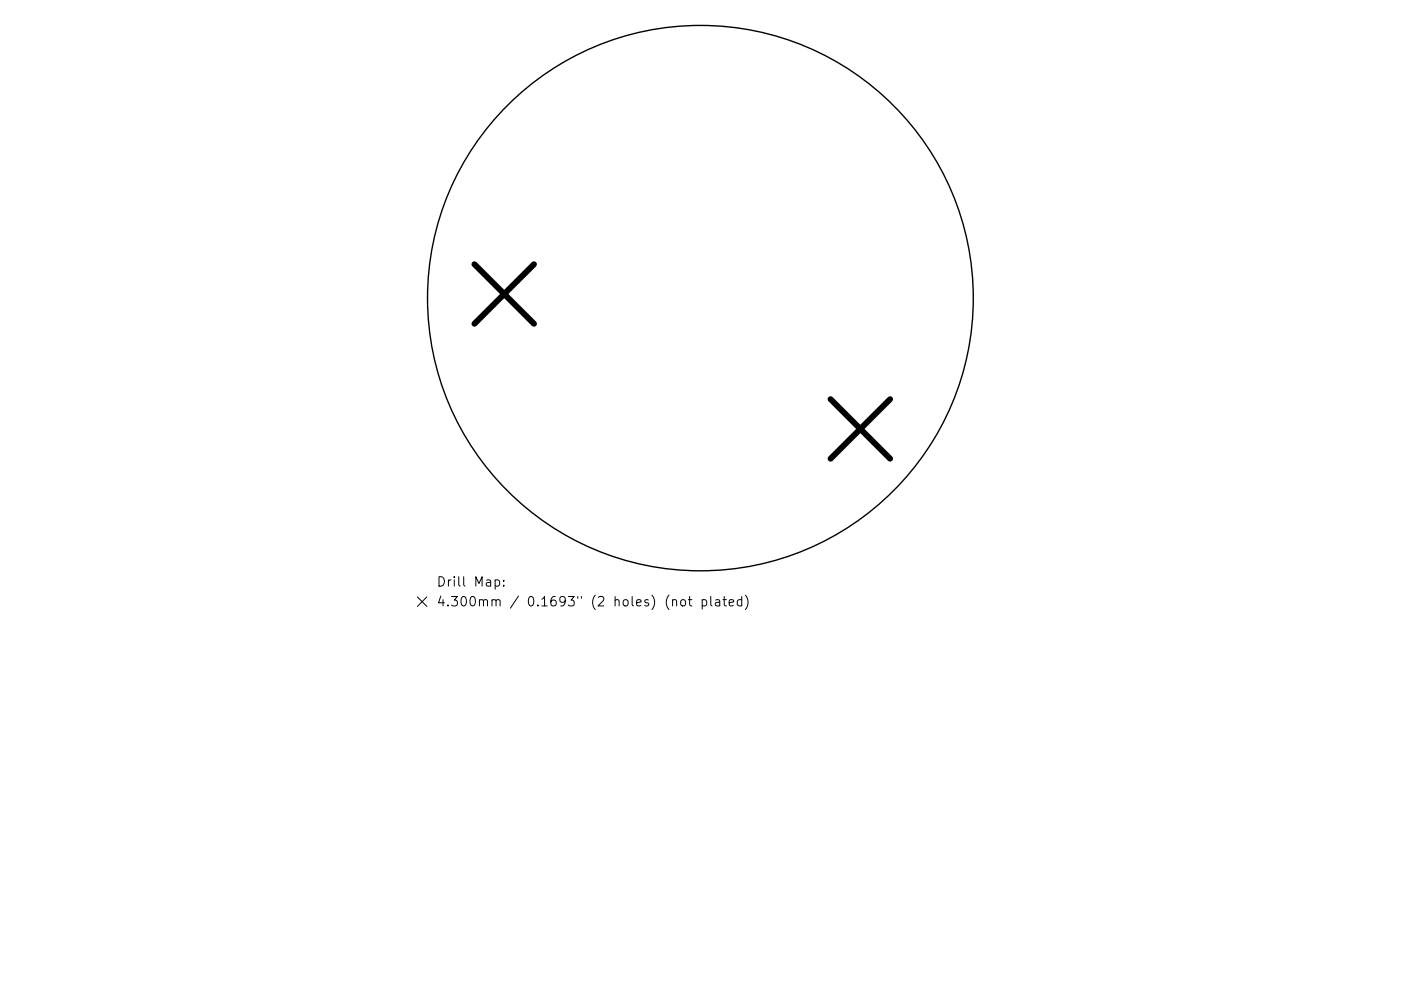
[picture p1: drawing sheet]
<svg xmlns="http://www.w3.org/2000/svg" width="297mm" height="210mm" viewBox="0 0 297 210" stroke-linecap="round" stroke-linejoin="round" font-family="sans-serif">
<defs><g id="words">
<g font-size="2.8">
<text x="92.5" y="124.5">Drill Map:</text>
<text x="92.5" y="128.7">4.300mm / 0.1693&quot; (2 holes) (not plated)</text>
</g>
</g></defs>
<circle cx="148.5" cy="63.3" r="57.9" fill="none" stroke="#000" stroke-width=".29"/>
<path d="M100.6 56.1l12.6 12.6M113.2 56.1l-12.6 12.6M176.1 84.7l12.6 12.6M188.7 84.7l-12.6 12.6" fill="none" stroke="#000" stroke-width="1.3"/>
<g fill="none" stroke="#000" stroke-width=".21">
<path d="M88.5 126.7l2 2M90.5 126.7l-2 2M105 123.1l.6-.1 .3 .4v.6l-.2 .3h-.7M106.8 124.2v.2M106.8 123.1v.2M142.6 127.4l.3-.2 .5 .1 .1 1.3M144.4 127.4l.3-.2a.54 .54 0 0 1 .7 .4v.6a.54 .54 0 0 1-.6 .4 .54 .54 0 0 1-.5-.4zM145.9 127.2h.8M146.2 126.6v1.7l.1 .2 .4 .1M148.9 127.3l.6-.1 .3 .4v.6l-.2 .3h-.7M148.9 127.2v2M150.7 126.6v1.7l.3 .3"/>
<path d="M151.7 127.3h.8l.1 1.3M152.6 127.7l-.7 .1a.39 .39 0 0 0-.3 .4 .39 .39 0 0 0 .3 .4l.7-.1M153.3 127.2h.7M153.6 126.6v1.7v.2l.4 .1M154.6 127.9l1-.2-.1-.4-.6-.1-.3 .3 .1 1h.8M157.3 127.3l-.6-.1-.4 .4v.6l.2 .3h.8M157.3 126.6v2M158 126.3a2.29 2.29 0 0 1 0 3"/>
</g>
<use href="#words"/>
</svg>
